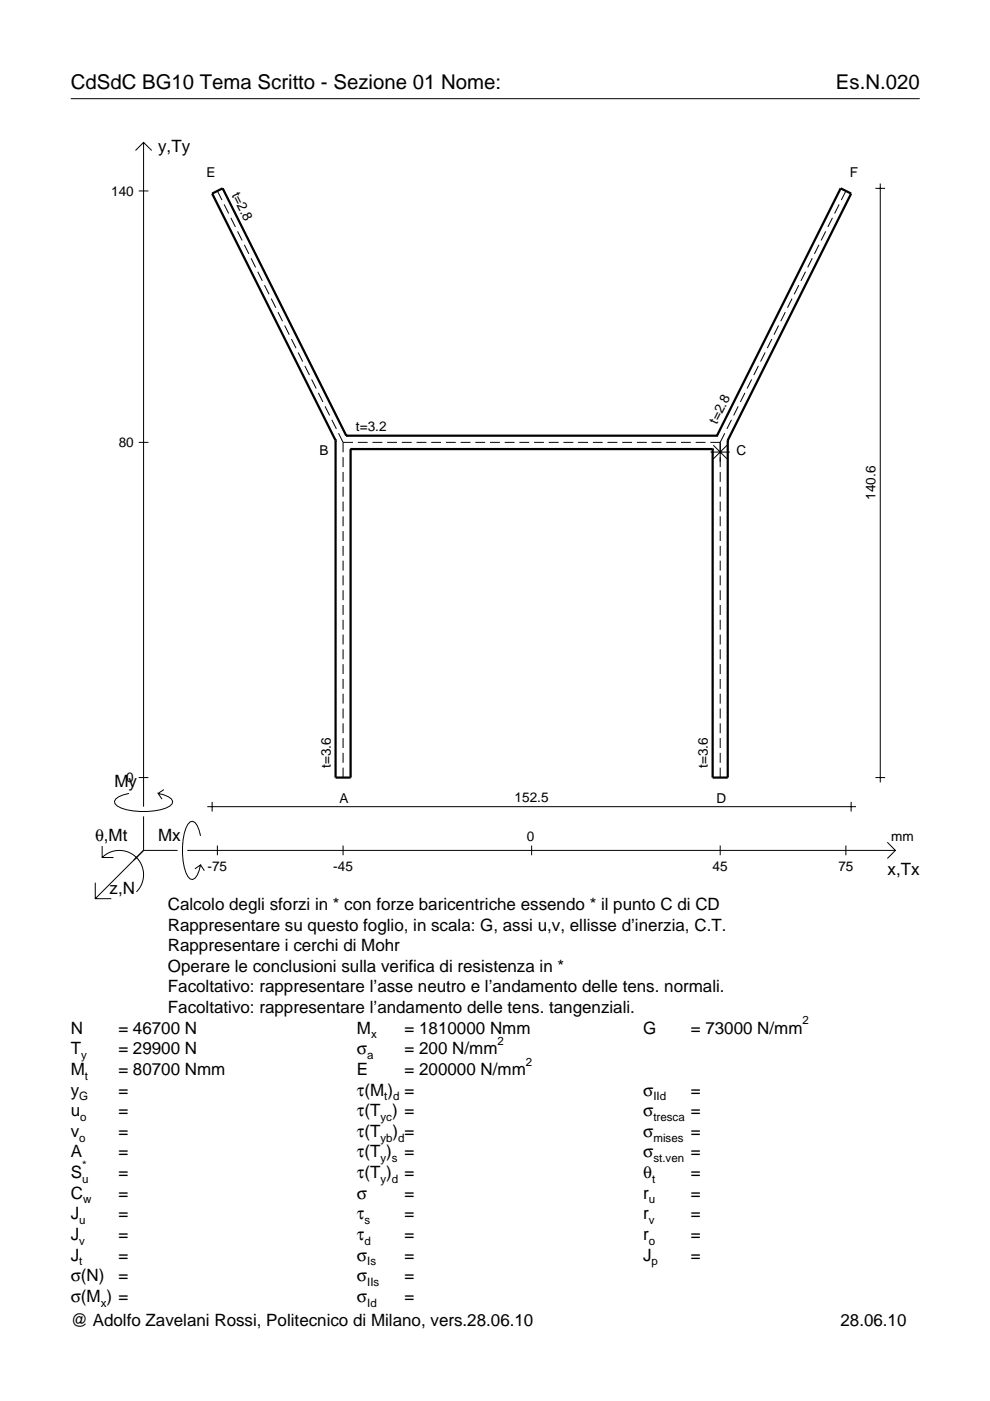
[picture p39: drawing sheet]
<svg xmlns="http://www.w3.org/2000/svg" width="210mm" height="297mm" viewBox="0 0 210 297" stroke-linecap="round" stroke-linejoin="round" font-family="sans-serif">
<defs><g id="words">
<g font-size="4.3">
<text x="15" y="18.9">CdSdC BG10 Tema Scritto - Sezione 01 Nome:</text>
<text x="177.2" y="18.9">Es.N.020</text>
</g>
<g font-size="3.6">
<text x="33.5" y="32.3">y,Ty</text>
<text x="24.3" y="166.9">My</text>
<text x="20.1" y="178.2">θ,Mt</text>
<text x="33.5" y="178.2">Mx</text>
<text x="188.2" y="185.5">x,Tx</text>
<text x="23.2" y="189.6">z,N</text>
<text x="35.6" y="192.9">Calcolo degli sforzi in * con forze baricentriche essendo * il punto C di CD</text>
<text x="35.6" y="197.3">Rappresentare su questo foglio, in scala: G, assi u,v, ellisse d’inerzia, C.T.</text>
<text x="35.6" y="201.7">Rappresentare i cerchi di Mohr</text>
<text x="35.6" y="206">Operare le conclusioni sulla verifica di resistenza in *</text>
<text x="35.6" y="210.4">Facoltativo: rappresentare l’asse neutro e l’andamento delle tens. normali.</text>
<text x="35.6" y="214.8">Facoltativo: rappresentare l’andamento delle tens. tangenziali.</text>
<text x="15" y="219.2">N</text>
<text x="25.1" y="219.2">= 46700 N</text>
<text x="75.7" y="219.2">M</text>
<text x="85.8" y="219.2">= 1810000 Nmm</text>
<text x="136.4" y="219.2">G</text>
<text x="146.5" y="219.2">= 73000 N/mm</text>
<text x="15" y="227.9">M</text>
<text x="15" y="223.5">T</text>
<text x="25.1" y="223.5">= 29900 N</text>
<text x="25.1" y="227.9">= 80700 Nmm</text>
<text x="75.7" y="223.5">σ</text>
<text x="75.7" y="227.9">E</text>
<text x="85.8" y="223.5">= 200 N/mm</text>
<text x="85.8" y="227.9">= 200000 N/mm</text>
<text x="15" y="232.3">y</text>
<text x="25.1" y="232.3">=</text>
<text x="75.7" y="232.3">τ(M ) =</text>
<text x="136.4" y="232.3">σ</text>
<text x="146.5" y="232.3">=</text>
<text x="15" y="236.7">u</text>
<text x="25.1" y="236.7">=</text>
<text x="75.7" y="236.7">τ(T ) =</text>
<text x="136.4" y="236.7">σ</text>
<text x="146.5" y="236.7">=</text>
<text x="15" y="241">v</text>
<text x="15" y="245.4">A</text>
<text x="25.1" y="241">=</text>
<text x="25.1" y="245.4">=</text>
<text x="75.7" y="245.4">τ(T )</text>
<text x="75.7" y="241">τ(T</text>
<text x="83.3" y="241">) =</text>
<text x="85.8" y="245.4">=</text>
<text x="136.4" y="241">σ</text>
<text x="136.4" y="245.4">σ</text>
<text x="146.5" y="241">=</text>
<text x="146.5" y="245.4">=</text>
<text x="15" y="249.8">S</text>
<text x="25.1" y="249.8">=</text>
<text x="75.7" y="249.8">τ(T )</text>
<text x="85.8" y="249.8">=</text>
<text x="136.4" y="249.8">θ</text>
<text x="146.5" y="249.8">=</text>
<text x="15" y="254.2">C</text>
<text x="25.1" y="254.2">=</text>
<text x="75.7" y="254.2">σ</text>
<text x="85.8" y="254.2">=</text>
<text x="136.4" y="254.2">r</text>
<text x="146.5" y="254.2">=</text>
<text x="15" y="258.5">J</text>
<text x="15" y="262.9">J</text>
<text x="25.1" y="258.5">=</text>
<text x="25.1" y="262.9">=</text>
<text x="75.7" y="258.5">τ</text>
<text x="75.7" y="262.9">τ</text>
<text x="85.8" y="258.5">=</text>
<text x="85.8" y="262.9">=</text>
<text x="136.4" y="258.5">r</text>
<text x="136.4" y="262.9">r</text>
<text x="146.5" y="258.5">=</text>
<text x="146.5" y="262.9">=</text>
<text x="15" y="267.3">J</text>
<text x="25.1" y="267.3">=</text>
<text x="75.7" y="267.3">σ</text>
<text x="85.8" y="267.3">=</text>
<text x="136.4" y="267.3">J</text>
<text x="146.5" y="267.3">=</text>
<text x="15" y="271.7">σ(N)</text>
<text x="25.1" y="271.7">=</text>
<text x="75.7" y="271.7">σ</text>
<text x="85.8" y="271.7">=</text>
<text x="15" y="281.2">@ Adolfo Zavelani Rossi, Politecnico di Milano, vers.28.06.10</text>
<text x="15" y="276">σ(M ) =</text>
<text x="75.7" y="276">σ</text>
<text x="85.8" y="276">=</text>
<text x="178.2" y="281.2">28.06.10</text>
</g>
<g font-size="2.9">
<text x="23.6" y="41.5">140</text>
<text x="43.8" y="37.6">E</text>
<text x="49" y="41.3" transform="rotate(63 49 41.3)">t=2.8</text>
<text x="180.2" y="37.6">F</text>
<text x="25.2" y="94.8">80</text>
<text x="75.5" y="91.3">t=3.2</text>
<text x="152" y="90.1" transform="rotate(-63 152 90.1)">t=2.8</text>
<text x="67.8" y="96.4">B</text>
<text x="156.2" y="96.4">C</text>
<text x="185.6" y="106" transform="rotate(-90 185.6 106)">140.6</text>
<text x="26.8" y="165.9">0</text>
<text x="70.1" y="162.8" transform="rotate(-90 70.1 162.8)">t=3.6</text>
<text x="150.1" y="162.8" transform="rotate(-90 150.1 162.8)">t=3.6</text>
<text x="72" y="170.3">A</text>
<text x="109.1" y="170">152.5</text>
<text x="151.9" y="170.3">D</text>
<text x="111.7" y="178.2">0</text>
<text x="189" y="178.2">mm</text>
<text x="44" y="184.7">-75</text>
<text x="70.7" y="184.7">-45</text>
<text x="151.1" y="184.7">45</text>
<text x="177.7" y="184.7">75</text>
</g>
<g font-size="2.4">
<text x="78.7" y="220.2">x</text>
<text x="105.5" y="221.5">2</text>
<text x="170.2" y="217.2">2</text>
<text x="17.2" y="224.5">y</text>
<text x="77.9" y="224.5">a</text>
<text x="111.5" y="225.9">2</text>
<text x="16.8" y="233.3">G</text>
<text x="18" y="228.9">t</text>
<text x="81.5" y="233.3">t d</text>
<text x="138.5" y="233.3">IId</text>
<text x="17" y="237.7">o</text>
<text x="80.7" y="237.7">yc</text>
<text x="138.5" y="237.7">tresca</text>
<text x="16.8" y="242">o</text>
<text x="80.7" y="242">yb d</text>
<text x="138.5" y="242">mises</text>
<text x="17.4" y="250.8">u</text>
<text x="17.4" y="247.8">*</text>
<text x="80.7" y="246.4">y s</text>
<text x="80.7" y="250.8">y d</text>
<text x="138.2" y="250.8">t</text>
<text x="138.5" y="246.4">st.ven</text>
<text x="17.6" y="255.2">w</text>
<text x="137.6" y="255.2">u</text>
<text x="16.8" y="259.5">u</text>
<text x="16.8" y="263.9">v</text>
<text x="77.3" y="259.5">s</text>
<text x="77.3" y="263.9">d</text>
<text x="137.6" y="259.5">v</text>
<text x="137.6" y="263.9">o</text>
<text x="16.8" y="268.3">t</text>
<text x="77.9" y="268.3">Is</text>
<text x="138.2" y="268.3">p</text>
<text x="77.9" y="272.7">IIs</text>
<text x="21.4" y="277">x</text>
<text x="77.9" y="277">Id</text>
</g>
</g></defs>
<g fill="none" stroke="#000" stroke-width=".21">
<path d="M15 20.9h180M28.7 31.9l1.7-1.7 1.8 1.7M30.4 30.2v140.8M185.6 39.9h2.1M186.6 38.9v127M29.4 40.5h2.1M46.1 40.5l1 1.9M47.5 43.3l1 2M48.9 46.2l1 1.9M50.4 49.1l.9 1.9M51.8 51.9l1 1.9M53.2 54.8l1 1.9"/>
<path d="M54.6 57.6l1 1.9M170.8 57.6l-1 1.9M172.2 54.8l-1 1.9M173.6 51.9l-.9 1.9M175.1 49.1l-1 1.9M176.5 46.2l-1 1.9M177.9 43.3l-.9 2M179.3 40.5l-.9 1.9M56.1 60.5l.9 1.9M57.5 63.3l1 2M58.9 66.2l1 1.9M60.4 69l.9 2"/>
<path d="M61.8 71.9l1 1.9M63.2 74.7l1 2M64.6 77.6l1 1.9M160.8 77.6l-1 1.9M162.2 74.7l-.9 2M163.6 71.9l-.9 1.9M165.1 69l-1 2M166.5 66.2l-1 1.9M167.9 63.3l-.9 2M169.4 60.5l-1 1.9M29.4 93.8h2.1M66.1 80.4l.9 2"/>
<path d="M67.5 83.3l1 1.9M68.9 86.2l1 1.9M70.3 89l1 1.9M71.8 91.9l.9 1.9M72.7 93.8h2.1M72.7 93.8v2.1M72.7 96.9v2.1M75.9 93.8h2M79 93.8h2.1M82.1 93.8h2.1M85.2 93.8h2.1M88.3 93.8h2.1"/>
<path d="M91.4 93.8h2.1M94.5 93.8h2.1M97.7 93.8h2M100.8 93.8h2.1M103.9 93.8h2.1M107 93.8h2.1M110.1 93.8h2.1M113.2 93.8h2.1M116.3 93.8h2.1M119.5 93.8h2M122.6 93.8h2.1M125.7 93.8h2.1"/>
<path d="M128.8 93.8h2.1M131.9 93.8h2.1M135 93.8h2.1M138.1 93.8h2.1M141.3 93.8h2M144.4 93.8h2.1M147.5 93.8h2.1M150.6 93.8h2.1M150.6 95.9h4.2M151.2 94.4l3 2.9M152.7 93.8v5.2M153.7 91.9l-1 1.9"/>
<path d="M154.2 94.4l-3 2.9M155.1 89l-1 1.9M156.5 86.2l-1 1.9M157.9 83.3l-.9 1.9M159.4 80.4l-1 2M72.7 100.1v2.1M72.7 103.2v2.1M72.7 106.3v2.1M72.7 109.5v2.1M72.7 112.6v2.1M72.7 115.7v2.1M72.7 118.9v2.1"/>
<path d="M152.7 100.1v2.1M152.7 103.2v2.1M152.7 106.3v2.1M152.7 109.5v2.1M152.7 112.6v2.1M152.7 115.7v2.1M152.7 118.9v2.1M72.7 122v2.1M72.7 125.1v2.1M72.7 128.3v2.1M72.7 131.4v2.1M72.7 134.5v2.1"/>
<path d="M72.7 137.7v2.1M152.7 122v2.1M152.7 125.1v2.1M152.7 128.3v2.1M152.7 131.4v2.1M152.7 134.5v2.1M152.7 137.7v2.1M72.7 140.8v2.1M72.7 143.9v2.2M72.7 147.1v2.1M72.7 150.2v2.1M72.7 153.4v2.1"/>
<path d="M72.7 156.5v2.1M72.7 159.6v2.1M152.7 140.8v2.1M152.7 143.9v2.2M152.7 147.1v2.1M152.7 150.2v2.1M152.7 153.4v2.1M152.7 156.5v2.1M152.7 159.6v2.1M21.7 179.4v2.4h2.4M27.3 168.2a3.6 3.6 0 0 0-3 1.7l.1 .5a5.6 5.6 0 0 0 3.8 1.5 13.4 13.4 0 0 0 7.8-1l.5-.5 .1-.5a3.6 3.6 0 0 0-3.1-1.7l.8 1.2M29.4 164.9h2.1"/>
<path d="M30.4 173.1v7.2M34.7 167.4l-1.2 .8M42.5 177.2a3.6 3.6 0 0 0-1.7-3.1l-.5 .2a5.7 5.7 0 0 0-1.5 3.7 13.3 13.3 0 0 0 1 7.9l.5 .5 .5 .1a3.6 3.6 0 0 0 1.7-3.1l-1.2 .8M43.9 171h137.6M45 170v2.1M46.1 179.3v2M72.7 162.8v2.1M72.7 179.3v2M112.7 179.3v2M152.7 162.8v2.1M152.7 179.3v2M179.3 179.3v2"/>
<path d="M180.5 170v2.1M185.6 164.9h2.1M188.1 178.6l1.7 1.7-1.7 1.7M20.2 187.2v3.3h3.4M21.7 181.8a5.1 5.1 0 0 1 7.2 0 5.1 5.1 0 0 1 0 7.3M30.4 180.3l-10.2 10.2M30.4 180.3h7.2M39.7 180.3h150.1M42.5 183.4l.8 1.2"/>
</g>
<path d="M71.1 93.4h.1M71.1 93.4v71.5h3.2v-69.7M73.4 92.4h.1M73.4 92.4h78.6M73.4 92.4l-26.2-52.5-2.2 1.1 26.1 52.4M74.3 95.2h.1M74.3 95.2h76.8M151.1 95.2h.1M152 92.4h.1M152 92.4l26.2-52.5 2.3 1.1-26.2 52.4M154.3 93.4h.1M154.3 93.4v71.5h-3.2v-69.7" fill="none" stroke="#000" stroke-width=".48"/>
<use href="#words"/>
</svg>
